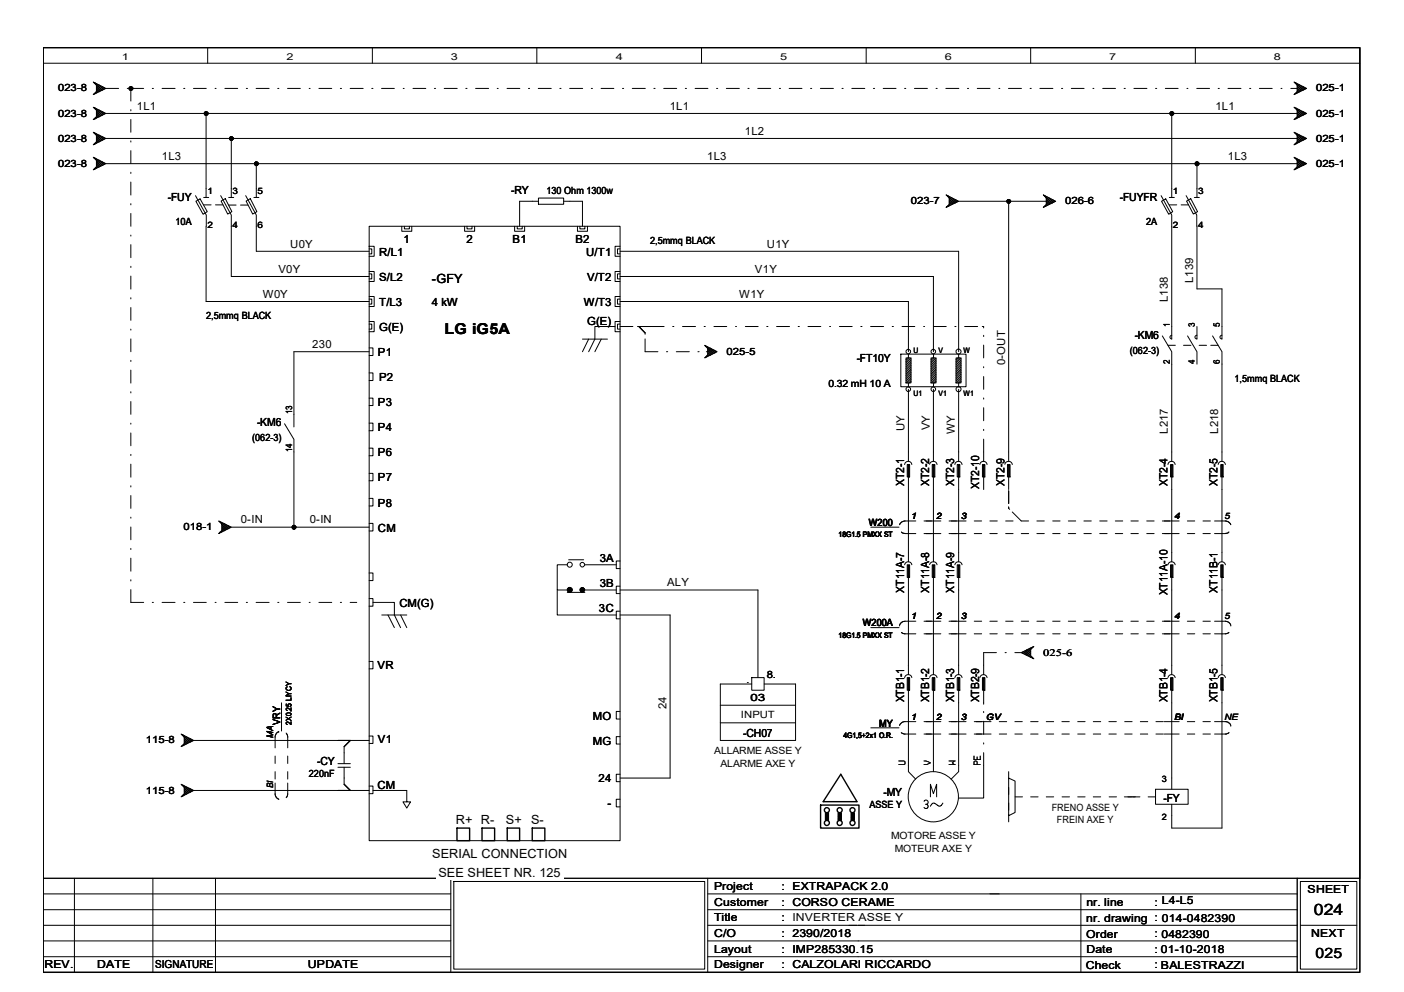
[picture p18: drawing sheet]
<svg xmlns="http://www.w3.org/2000/svg" width="297mm" height="210mm" viewBox="0 0 297 210" stroke-linecap="round" stroke-linejoin="round" font-family="sans-serif">
<defs><g id="words">
<text font-size="3.3" x="278" y="193.5">024</text>
<text font-size="3.2" x="94" y="70.7">LG iG5A</text>
<text font-size="3" x="278.3" y="202.6">025</text>
<g font-size="2.7">
<text x="91.4" y="59.8">-GFY</text>
<text x="96.4" y="174.4">R+</text>
<text x="101.7" y="174.4">R-</text>
<text x="107" y="174.4">S+</text>
<text x="112.3" y="174.4">S-</text>
<text x="91.4" y="181.6">SERIAL CONNECTION</text>
<text x="92.7" y="185.6">SEE SHEET NR. 125</text>
</g>
<g font-size="2.4">
<text x="29" y="23.2">1L1</text>
<text x="141.7" y="23.2">1L1</text>
<text x="257.1" y="23.2">1L1</text>
<text x="157.6" y="28.5">1L2</text>
<text x="34.2" y="33.8">1L3</text>
<text x="149.6" y="33.8">1L3</text>
<text x="259.8" y="33.8">1L3</text>
<text x="108.2" y="41.1">-RY</text>
<text x="35.5" y="42.5">-FUY</text>
<text x="236.9" y="42.5">-FUYFR</text>
<text x="61.4" y="52.4">U0Y</text>
<text x="85.4" y="51.5">1</text>
<text x="98.7" y="51.5">2</text>
<text x="108.5" y="51.5">B1</text>
<text x="121.7" y="51.5">B2</text>
<text x="162.3" y="52.4">U1Y</text>
<text x="58.9" y="57.7">V0Y</text>
<text x="80.2" y="54.1">R/L1</text>
<text x="80.2" y="59.4">S/L2</text>
<text x="124" y="54.1">U/T1</text>
<text x="124.2" y="59.4">V/T2</text>
<text x="159.7" y="57.7">V1Y</text>
<text x="252.4" y="59.9" transform="rotate(-90 252.4 59.9)">L139</text>
<text x="55.6" y="63">W0Y</text>
<text x="80.2" y="64.7">T/L3</text>
<text x="91.4" y="64.7">4 kW</text>
<text x="123.5" y="64.7">W/T3</text>
<text x="156.4" y="63">W1Y</text>
<text x="247.1" y="63.9" transform="rotate(-90 247.1 63.9)">L138</text>
<text x="80.2" y="70">G(E)</text>
<text x="124.2" y="68.7">G(E)</text>
<text x="240.1" y="71.6">-KM6</text>
<text x="66.1" y="73.6">230</text>
<text x="80" y="75.4">P1</text>
<text x="181.3" y="76.7">-FT10Y</text>
<text x="212.6" y="77.2" transform="rotate(-90 212.6 77.2)">0-OUT</text>
<text x="80.2" y="80.6">P2</text>
<text x="80" y="85.9">P3</text>
<text x="54.4" y="90.2">-KM6</text>
<text x="80" y="91.3">P4</text>
<text x="191.4" y="91.2" transform="rotate(-90 191.4 91.2)">UY</text>
<text x="196.7" y="91.1" transform="rotate(-90 196.7 91.1)">VY</text>
<text x="202" y="91.7" transform="rotate(-90 202 91.7)">WY</text>
<text x="247.1" y="91.8" transform="rotate(-90 247.1 91.8)">L217</text>
<text x="257.7" y="91.8" transform="rotate(-90 257.7 91.8)">L218</text>
<text x="80" y="96.6">P6</text>
<text x="80" y="101.9">P7</text>
<text x="80" y="107.2">P8</text>
<text x="191.3" y="102.8" transform="rotate(-90 191.3 102.8)">XT2-1</text>
<text x="196.6" y="102.8" transform="rotate(-90 196.6 102.8)">XT2-2</text>
<text x="201.9" y="102.8" transform="rotate(-90 201.9 102.8)">XT2-3</text>
<text x="207.2" y="103.4" transform="rotate(-90 207.2 103.4)">XT2-10</text>
<text x="212.5" y="102.8" transform="rotate(-90 212.5 102.8)">XT2-9</text>
<text x="247" y="102.8" transform="rotate(-90 247 102.8)">XT2-4</text>
<text x="257.6" y="102.8" transform="rotate(-90 257.6 102.8)">XT2-5</text>
<text x="51" y="110.7">0-IN</text>
<text x="65.5" y="110.7">0-IN</text>
<text x="80" y="112.5">CM</text>
<text x="126.9" y="118.9">3A</text>
<text x="126.9" y="124.2">3B</text>
<text x="141.1" y="124">ALY</text>
<text x="191.3" y="125.4" transform="rotate(-90 191.3 125.4)">XT11A-7</text>
<text x="196.6" y="125.4" transform="rotate(-90 196.6 125.4)">XT11A-8</text>
<text x="201.9" y="125.4" transform="rotate(-90 201.9 125.4)">XT11A-9</text>
<text x="247" y="126" transform="rotate(-90 247 126)">XT11A-10</text>
<text x="257.6" y="125.4" transform="rotate(-90 257.6 125.4)">XT11B-1</text>
<text x="84.5" y="128.4">CM(G)</text>
<text x="126.7" y="129.5">3C</text>
<text x="79.8" y="141.5">VR</text>
<text x="191.3" y="148.6" transform="rotate(-90 191.3 148.6)">XTB1-1</text>
<text x="196.6" y="148.6" transform="rotate(-90 196.6 148.6)">XTB1-2</text>
<text x="201.9" y="148.6" transform="rotate(-90 201.9 148.6)">XTB1-3</text>
<text x="207.2" y="148.6" transform="rotate(-90 207.2 148.6)">XTB2-9</text>
<text x="247" y="148.6" transform="rotate(-90 247 148.6)">XTB1-4</text>
<text x="257.6" y="148.6" transform="rotate(-90 257.6 148.6)">XTB1-5</text>
<text x="125.4" y="152.3">MO</text>
<text x="141" y="150.1" transform="rotate(-90 141 150.1)">24</text>
<text x="157.2" y="155.9">-CH07</text>
<text x="67.1" y="161.8">-CY</text>
<text x="80" y="157.3">V1</text>
<text x="125.4" y="157.6">MG</text>
<text x="79.8" y="166.9">CM</text>
<text x="126.6" y="165.6">24</text>
<text x="128.5" y="170.9">-</text>
<text x="186.9" y="168.4">-MY</text>
<text x="246.2" y="169.8">-FY</text>
</g>
<g font-size="2.3">
<text x="151.1" y="188.3">Project</text>
<text x="151.1" y="191.7">Customer</text>
<text x="165.4" y="188.3">: EXTRAPACK 2.0</text>
<text x="165.4" y="191.6">: CORSO CERAME</text>
<text x="229.9" y="191.6">nr. line</text>
<text x="244.3" y="191.6">: L4-L5</text>
<text x="276.6" y="188.9">SHEET</text>
<text x="151.1" y="194.9">Title</text>
<text x="165.4" y="194.9">: INVERTER ASSE Y</text>
<text x="229.8" y="195">nr. drawing : 014-0482390</text>
<text x="151.1" y="198.3">C/O</text>
<text x="151.1" y="201.6">Layout</text>
<text x="165.4" y="198.3">: 2390/2018</text>
<text x="165.4" y="201.6">: IMP285330.15</text>
<text x="229.8" y="198.5">Order</text>
<text x="229.9" y="201.5">Date</text>
<text x="244.3" y="198.3">: 0482390</text>
<text x="244.3" y="201.6">: 01-10-2018</text>
<text x="277.4" y="198.2">NEXT</text>
<text x="9.4" y="204.9">REV.</text>
<text x="20.5" y="204.9">DATE</text>
<text x="32.8" y="204.9">SIGNATURE</text>
<text x="65.1" y="204.9">UPDATE</text>
<text x="151.1" y="204.9">Designer</text>
<text x="165.4" y="204.9">: CALZOLARI RICCARDO</text>
<text x="229.7" y="204.9">Check</text>
<text x="244.3" y="204.9">: BALESTRAZZI</text>
<text x="245.6" y="204.9">BALESTRAZZI</text>
</g>
<g font-size="2.1">
<text x="12.3" y="19.3">023-8</text>
<text x="278.4" y="19.3">025-1</text>
<text x="12.3" y="24.7">023-8</text>
<text x="12.3" y="30">023-8</text>
<text x="278.4" y="24.7">025-1</text>
<text x="278.4" y="30">025-1</text>
<text x="12.3" y="35.3">023-8</text>
<text x="278.4" y="35.3">025-1</text>
<text x="115.7" y="41">130 Ohm 1300w</text>
<text x="37.1" y="47.6">10A</text>
<text x="192.7" y="43.2">023-7</text>
<text x="225.3" y="43.2">026-6</text>
<text x="242.5" y="47.6">2A</text>
<text x="137.5" y="51.6">2,5mmq BLACK</text>
<text x="43.6" y="67.5">2,5mmq BLACK</text>
<text x="153.7" y="75.1">025-5</text>
<text x="239.1" y="74.8">(062-3)</text>
<text x="175.3" y="81.8">0.32 mH 10 A</text>
<text x="261.2" y="80.8">1,5mmq BLACK</text>
<text x="53.4" y="93.4">(062-3)</text>
<text x="38.8" y="112.2">018-1</text>
<text x="183.9" y="111.3">W200</text>
<text x="182.6" y="132.5">W200A</text>
<text x="162.2" y="143.4">8.</text>
<text x="220.7" y="138.8">025-6</text>
<text x="158.7" y="148.4">03</text>
<text x="59.3" y="153.3" transform="rotate(-90 59.3 153.3)">VRY</text>
<text x="156.8" y="151.9">INPUT</text>
<text x="186" y="153.8">MY</text>
<text x="30.9" y="157.3">115-8</text>
<text x="151.1" y="159.6">ALLARME ASSE Y</text>
<text x="30.9" y="167.9">115-8</text>
<text x="65.4" y="164.3">220nF</text>
<text x="152.4" y="162.2">ALARME AXE Y</text>
<text x="183.9" y="171">ASSE Y</text>
<text x="222.5" y="171.5">FRENO ASSE Y</text>
<text x="188.5" y="177.6">MOTORE ASSE Y</text>
<text x="223.6" y="174.2">FREIN AXE Y</text>
<text x="189.3" y="180.3">MOTEUR AXE Y</text>
</g>
<g font-size="2">
<text x="25.8" y="12.7">1</text>
<text x="60.6" y="12.7">2</text>
<text x="95.4" y="12.7">3</text>
<text x="130.3" y="12.7">4</text>
<text x="165.1" y="12.7">5</text>
<text x="199.9" y="12.7">6</text>
<text x="234.7" y="12.7">7</text>
<text x="269.5" y="12.7">8</text>
</g>
<g font-size="1.9">
<text x="43.9" y="41.1">1</text>
<text x="49.2" y="41.1">3</text>
<text x="54.5" y="41.1">5</text>
<text x="248.2" y="41.1">1</text>
<text x="253.5" y="41.1">3</text>
<text x="43.9" y="48.3">2</text>
<text x="49.2" y="48.3">4</text>
<text x="54.5" y="48.3">6</text>
<text x="248.2" y="48.3">2</text>
<text x="253.5" y="48.3">4</text>
<text x="247.5" y="69.1" transform="rotate(-90 247.5 69.1)">1</text>
<text x="252.8" y="69.1" transform="rotate(-90 252.8 69.1)">3</text>
<text x="258.1" y="69.1" transform="rotate(-90 258.1 69.1)">5</text>
<text x="247.5" y="77" transform="rotate(-90 247.5 77)">2</text>
<text x="252.8" y="77" transform="rotate(-90 252.8 77)">4</text>
<text x="258.1" y="77" transform="rotate(-90 258.1 77)">6</text>
<text x="61.8" y="87.7" transform="rotate(-90 61.8 87.7)">13</text>
<text x="61.8" y="95.6" transform="rotate(-90 61.8 95.6)">14</text>
<text x="192.7" y="109.8">1</text>
<text x="198" y="109.8">2</text>
<text x="203.3" y="109.8">3</text>
<text x="248.5" y="109.8">4</text>
<text x="259" y="109.8">5</text>
<text x="192.7" y="131.1">1</text>
<text x="198" y="131.1">2</text>
<text x="203.3" y="131.1">3</text>
<text x="248.5" y="131.1">4</text>
<text x="259" y="131.1">5</text>
<text x="192.7" y="152.3">1</text>
<text x="198" y="152.3">2</text>
<text x="203.3" y="152.3">3</text>
<text x="208.7" y="152.3">GV</text>
<text x="248.5" y="152.3">BI</text>
<text x="259" y="152.3">NE</text>
<text x="57.8" y="156.1" transform="rotate(-90 57.8 156.1)">MA</text>
<text x="57.8" y="166.8" transform="rotate(-90 57.8 166.8)">BI</text>
<text x="245.8" y="165.6">3</text>
<text x="245.8" y="173.5">2</text>
</g>
<g font-size="1.6">
<text x="193.2" y="74.7">U</text>
<text x="198.5" y="74.7">V</text>
<text x="203.9" y="74.7">W</text>
<text x="193.2" y="83.7">U1</text>
<text x="198.5" y="83.7">V1</text>
<text x="203.9" y="83.7">W1</text>
<text x="177.4" y="113.7">18G1.5 PMXX ST</text>
<text x="177.4" y="134.9">18G1.5 PMXX ST</text>
<text x="157.9" y="144.4">.</text>
<text x="61.7" y="153.3" transform="rotate(-90 61.7 153.3)">2X0.25 LIYCY</text>
<text x="178.4" y="156.1">4G1,5+2x1 O.R.</text>
</g>
<g font-size="1.3">
<text x="191.5" y="162" transform="rotate(-90 191.5 162)">U</text>
<text x="196.8" y="162" transform="rotate(-90 196.8 162)">V</text>
<text x="202.1" y="162" transform="rotate(-90 202.1 162)">W</text>
<text x="207.4" y="162" transform="rotate(-90 207.4 162)">PE</text>
</g>
</g></defs>
<path d="M9.1 10.1h278.6v195.6h-278.6zM96.7 175.2h2.7v2.7h-2.7zM102 175.2h2.6v2.7h-2.6zM107.3 175.2h2.6v2.7h-2.6zM112.6 175.2h2.7v2.7h-2.7zM274.4 185.8v19.9" fill="none" stroke="#000" stroke-width=".3"/>
<g fill="none" stroke="#000" stroke-width=".21">
<path d="M9.1 10.1h278.6v195.6h-278.6zM9.1 10.1h278.6v175.7h-278.6zM9.1 13.4h278.6M43.9 10.1v3.3M78.8 10.1v3.3M113.6 10.1v3.3M148.4 10.1v3.3M183.3 10.1v3.3M218.1 10.1v3.3M252.9 10.1v3.3M213.4 103.8v2.8M213.4 107.3v.3"/>
<path d="M9.1 185.8h278.6M9.1 195.8h86.3M9.1 199.1h86.3M9.1 192.5h86.3M9.1 189.1h86.3M15.7 185.8v19.9M32.3 185.8v19.9M45.6 185.8v19.9M95.4 185.8v19.9M96 186.5h53.1v18.6h-53.1zM149.7 185.8v19.9M149.7 195.8h124.7"/>
<path d="M149.7 199.1h124.7M149.7 192.5h124.7M149.7 189.1h124.7M228.7 189.1v16.6M275.1 186.5h12v18.6h-12zM275.1 195.8h12M9.1 202.4h86.3M149.7 202.4h124.7"/>
</g>
<g fill="#fff">
<path d="M111.8 172h3.8v3h-3.8z" fill-rule="evenodd"/>
<path d="M111.8 172h3.8v3h-3.8z" fill-rule="evenodd"/>
<path d="M111.8 172h3.8v3h-3.8z" fill-rule="evenodd"/>
<path d="M106.5 172h4.5v3h-4.5z" fill-rule="evenodd"/>
<path d="M106.5 172h4.5v3h-4.5z" fill-rule="evenodd"/>
<path d="M106.5 172h4.5v3h-4.5z" fill-rule="evenodd"/>
<path d="M101.2 172h3.9v3h-3.9z" fill-rule="evenodd"/>
<path d="M101.2 172h3.9v3h-3.9z" fill-rule="evenodd"/>
<path d="M101.2 172h3.9v3h-3.9z" fill-rule="evenodd"/>
<path d="M95.9 172h4.6v3h-4.6z" fill-rule="evenodd"/>
<path d="M95.9 172h4.6v3h-4.6z" fill-rule="evenodd"/>
<path d="M95.9 172h4.6v3h-4.6z" fill-rule="evenodd"/>
<path d="M90.9 179.2h29.6v2.9h-29.6z" fill-rule="evenodd"/>
<path d="M92.2 183.2h27v2.9h-27z" fill-rule="evenodd"/>
<path d="M90.9 179.2h29.6v2.9h-29.6z" fill-rule="evenodd"/>
<path d="M92.2 183.2h27v2.9h-27z" fill-rule="evenodd"/>
<path d="M90.9 179.2h29.6v2.9h-29.6z" fill-rule="evenodd"/>
<path d="M92.2 183.2h27v2.9h-27z" fill-rule="evenodd"/>
</g>
<g fill="none" stroke="#000" stroke-width=".21">
<path d="M19.7 17.4l2.7 1.3-2.7 1.3 .7-.7v-1.3zM19.9 19.9h.1M19.9 17.4v.1M20.1 17.7v-.1l1.5 1.5 .5-.5M20.2 19.5l.2 .2M20.4 18.5l.5-.6 1 1.1M20.4 17.7l-.2 .2M20.4 18.2l1 1M20.4 18.6l.8 .7M20.4 19.3l.3 .3M20.7 17.8l-.3 .3M21.2 18.1l-.8 .7"/>
<path d="M21.4 18.2l-1 1M21.9 18.5l-1 .9-.5-.4M22.1 18.8l-.5-.5-1.5 1.5v-.1M22.4 18.7h2.7M26.9 18.7h.3M27.4 18.7h3M27.7 18.7v2.7M32.2 18.7h.3M34.3 18.7h2.7M38.9 18.7h.2M40.9 18.7h2.7M45.5 18.7h.2"/>
<path d="M47.6 18.7h2.7M52.1 18.7h.3M54.2 18.7h2.7M58.8 18.7h.2M60.8 18.7h2.7M65.4 18.7h.2M67.5 18.7h2.7M72 18.7h.3M74.1 18.7h2.7M78.7 18.7h.2M80.7 18.7h2.7M85.3 18.7h.2"/>
<path d="M87.4 18.7h2.7M91.9 18.7h.3M94 18.7h2.7M98.5 18.7h.3M100.6 18.7h2.8M105.2 18.7h.2M107.3 18.7h2.7M111.8 18.7h.3M113.9 18.7h2.7M118.4 18.7h.3M120.5 18.7h2.8M125.1 18.7h.2"/>
<path d="M127.2 18.7h2.7M131.7 18.7h.2M133.8 18.7h2.7M138.3 18.7h.3M140.4 18.7h2.8M145 18.7h.2M147.1 18.7h2.7M151.6 18.7h.2M153.7 18.7h2.7M158.2 18.7h.3M160.3 18.7h2.8M164.9 18.7h.2"/>
<path d="M167 18.7h2.7M171.5 18.7h.2M173.6 18.7h2.7M178.1 18.7h.3M180.2 18.7h2.8M184.8 18.7h.2M186.9 18.7h2.7M191.4 18.7h.2M193.5 18.7h2.7M198 18.7h.3M200.1 18.7h2.8M204.7 18.7h.2"/>
<path d="M206.8 18.7h2.7M211.3 18.7h.2M213.4 18.7h2.7M217.9 18.7h.3M220 18.7h2.8M224.6 18.7h.2M226.6 18.7h2.8M231.2 18.7h.2M233.3 18.7h2.7M237.8 18.7h.3M239.9 18.7h2.8M244.5 18.7h.2"/>
<path d="M246.5 18.7h2.8M251.1 18.7h.2M253.2 18.7h2.7M257.7 18.7h.3M259.8 18.7h2.7M264.4 18.7h.2M266.4 18.7h2.8M271 18.7h.2M273.1 18.7h1.3M273.8 17.4l2.6 1.3-2.6 1.3 .6-.7v-1.3zM273.9 19.9h.1M273.9 17.4v.1"/>
<path d="M274.1 17.7l.1-.1 1.5 1.5 .5-.5M274.3 19.5l.1 .2M274.4 18.5l.5-.6 1 1.1M274.4 17.7l-.1 .2M274.4 18.2l1 1M274.4 18.6l.8 .7M274.4 19.3l.3 .3M274.7 17.8l-.3 .3M275.2 18.1l-.8 .7M275.4 18.2l-1 1M275.9 18.5l-1 .9-.5-.4M276.2 18.8l-.5-.5-1.5 1.5-.1-.1"/>
<path d="M19.7 22.7l2.7 1.3-2.7 1.3 .7-.6v-1.4zM19.7 28l2.7 1.3-2.7 1.3 .7-.6v-1.3zM19.7 33.3l2.7 1.3-2.7 1.3 .7-.6v-1.3zM19.9 25.2v.1M19.9 30.5v.1M19.9 35.8v.1M19.9 22.7v.1M19.9 28.1h.1M19.9 33.4h.1M20.1 23v-.1l1.5 1.5 .5-.5M20.1 28.3v-.1l1.5 1.5 .5-.5M20.1 33.6v-.1l1.5 1.5 .5-.5"/>
<path d="M20.2 24.8l.2 .2M20.2 30.1l.2 .2M20.2 35.4l.2 .2M20.4 23.7l.5-.5 1 1.1M20.4 23l-.2 .2M20.4 23.5l1 1M20.4 23.9l.8 .7M20.4 24.6l.3 .3M20.4 29l.5-.4 1 .9M20.4 28.3l-.2 .2M20.4 28.8l1 1M20.4 29.2l.8 .7"/>
<path d="M20.4 29.9l.3 .3M20.4 34.4l.5-.5 1 1M20.4 33.6l-.2 .2M20.4 34.1l1 1M20.4 34.5l.8 .7M20.4 35.3l.3 .2M20.7 23.1l-.3 .3M20.7 28.4l-.3 .3M20.7 33.7l-.3 .3M21.2 23.4l-.8 .7M21.2 28.7l-.8 .7M21.2 34l-.8 .7"/>
<path d="M21.4 23.5l-1 1M21.4 28.8l-1 1M21.4 34.1l-1 1M21.9 23.7l-1 1.1-.5-.5M21.9 29l-1 1.1-.5-.5M21.9 34.4l-1 .9-.5-.4M22.1 24.1l-.5-.5-1.5 1.5v-.1M22.1 29.4l-.5-.4-1.5 1.4M22.1 34.8l-.5-.6-1.5 1.5v-.1M22.4 34.6h252M22.4 29.3h252M22.4 24h252"/>
<path d="M27.7 23.2v.3M27.7 25.3v2.7M27.7 29.8v.3M27.7 31.9v2.7M27.7 36.4v.3M27.7 38.5v2.8M43.6 24v17.8M48.9 29.3v12.5M54.2 34.6v7.2M247.9 24v17.8M253.2 34.6v7.2M273.8 22.7l2.6 1.3-2.6 1.3 .6-.6v-1.4z"/>
<path d="M273.8 28l2.6 1.3-2.6 1.3 .6-.6v-1.3zM273.8 33.3l2.6 1.3-2.6 1.3 .6-.6v-1.3zM273.9 25.2v.1M273.9 30.5v.1M273.9 35.8v.1M273.9 22.7v.1M273.9 28.1h.1M273.9 33.4h.1M274.1 23l.1-.1 1.5 1.5 .5-.5M274.1 28.3l.1-.1 1.5 1.5 .5-.5M274.1 33.6l.1-.1 1.5 1.5 .5-.5M274.3 24.8l.1 .2"/>
<path d="M274.3 30.1l.1 .2M274.3 35.4l.1 .2M274.4 23.7l.5-.5 1 1.1M274.4 23l-.1 .2M274.4 23.5l1 1M274.4 23.9l.8 .7M274.4 24.6l.3 .3M274.4 29l.5-.4 1 .9M274.4 28.3l-.1 .2M274.4 28.8l1 1M274.4 29.2l.8 .7M274.4 29.9l.3 .3"/>
<path d="M274.4 34.4l.5-.5 1 1M274.4 33.6l-.1 .2M274.4 34.1l1 1M274.4 34.5l.8 .7M274.4 35.3l.3 .2M274.7 23.1l-.3 .3M274.7 28.4l-.3 .3M274.7 33.7l-.3 .3M275.2 23.4l-.8 .7M275.2 28.7l-.8 .7M275.2 34l-.8 .7M275.4 23.5l-1 1"/>
<path d="M275.4 28.8l-1 1M275.4 34.1l-1 1M275.9 23.7l-1 1.1-.5-.5M275.9 29l-1 1.1-.5-.5M275.9 34.4l-1 .9-.5-.4M276.2 24.1l-.5-.5-1.5 1.5-.1-.1M276.2 29.4l-.5-.4-1.5 1.4h-.1M276.2 34.8l-.5-.6-1.5 1.5-.1-.1M27.7 43.1v.2M27.7 45.2v2.7M27.7 49.7v.3M27.7 51.8v2.7"/>
<path d="M27.7 56.3v.3M27.7 58.4v2.8M41.4 41.4l2.2 4.1v2.4M41.4 42.6l.9-.5 1.6 2.7-.9 .5zM43.1 43.3h1.6M43.1 41.8h1.1M43.6 47.9v15.9h34.5M45.6 43.3h1.6M46.7 41.4l2.2 4.1v13h29.2M46.8 42.5l.9-.5 1.4 2.8-.9 .5zM48.4 43.4h1.5M48.4 41.8h1"/>
<path d="M50.9 43.4h1.5M52 41.4l2.2 4.1v7.7h23.9M52.1 42.5l.9-.5 1.4 2.8-.9 .5zM53.7 41.8h1.1M78.1 47.9h53.1v130h-53.1zM78.1 52.1h1.1v2.1h-1.1M78.1 52.7h.6v1h-.6M78.1 57.4h1.1v2.2h-1.1M78.1 58h.6v1h-.6M85 47.9v1h2.1v-1M85.6 47.9v.5h1v-.5M98.3 47.9v1h2.1v-1"/>
<path d="M98.8 47.9v.5h1.1v-.5M108.9 47.9v1h2.1v-1M109.4 47.9v.5h1.1v-.5M113.9 41.9h5.3v1.3h-5.3zM113.9 42.6h-4v5.3M119.2 42.6h4v5.3M122.2 47.9v1h2.1v-1M122.7 47.9v.5h1v-.5M131.2 52.1h-1.1v2.1h1.1M131.2 52.7h-.6v1h.6M131.2 57.4h-1.1v2.2h1.1M131.2 58h-.6v1h.6"/>
<path d="M131.2 58.5h66.3v15.9M131.2 53.2h71.6v21.2M200.1 41.2l2.7 1.4-2.7 1.3 .7-.7v-1.3zM200.3 43.8h.1M200.3 41.3v.1M200.4 41.6l.2-.2 1.5 1.6 .5-.5M200.7 43.4l.1 .2M200.8 41.6l-.1 .1M200.8 42.3l.5-.5 1 1M200.8 42.1l1 1M200.8 42.5l.7 .7M200.8 43.2l.2 .2"/>
<path d="M201 41.7l-.2 .3M201.5 42l-.7 .7M201.8 42.1l-1 1M202.3 42.3l-1 1-.5-.5M202.6 42.7l-.5-.5-1.5 1.5-.2-.1M202.8 42.6h18.6M213.4 42.6v55M220.7 41.2l2.6 1.4-2.6 1.3 .7-.7v-1.3zM220.8 43.8h.1M220.8 41.3v.1M221 41.6l.1-.2 1.5 1.6 .5-.5M221.2 43.4l.2 .2"/>
<path d="M221.4 42.3l.5-.5 1 1M221.4 41.6l-.2 .1M221.4 42.1l1 1M221.4 42.5l.7 .7M221.4 43.2l.2 .2M221.6 41.7l-.2 .3M222.1 42l-.7 .7M222.4 42.1l-1 1M222.9 42.3l-1 1-.5-.5M223.1 42.7l-.5-.5-1.5 1.5-.1-.1M245.7 41.4l2.2 4.1v26.3M245.7 42.6l.9-.5 1.5 2.7-.8 .5z"/>
<path d="M247.4 43.3h1.6M247.4 41.8h1.1M249.9 43.3h1.6M250.9 41.4l2.3 4.1v2.4M251 42.5l.9-.5 1.5 2.8-.9 .5zM252.7 41.8h1M253.2 47.9v13.2h5.3v10.7M27.7 63v.2M27.7 65.1v2.7M27.7 69.6v.2M27.7 71.7v2.7M27.7 76.2v.3"/>
<path d="M27.7 78.3v2.8M78.1 62.7h1.1v2.2h-1.1M78.1 63.3h.6v1h-.6M78.1 78.9h.8v1.6h-.8M78.1 73.6h.8v1.6h-.8M78.1 68h1.1v2.2h-1.1M78.1 68.6h.6v1h-.6M78.1 74.4h-15.9v15.9M123.2 71.8h5.3M124.5 71.8l-1.3 2.6M127.2 71.8l-1.3 2.6M130.1 69.1h-4.2v2.7l-1.4 2.6"/>
<path d="M131.2 62.7h-1.1v2.2h1.1M131.2 63.3h-.6v1h.6M131.2 68h-1.1v2.2h1.1M131.2 68.6h-.6v1h.6M131.2 69.1h2.7M131.2 63.8h61v10.6M134.9 69.1h5.6M135.2 69.1l1.3 1.3v.3M136.5 71.7v2.7h2.7M141 74.4h.3M142.3 69.1h.3M143.1 74.4h2.7"/>
<path d="M144.4 69.1h2.7M147.7 74.4h.2M149 69.1h.2M149.1 73.1l2.6 1.3-2.6 1.3 .6-.6v-1.4zM149.2 75.6h.1M149.2 73.2h.1M149.4 73.4l.1-.1 1.5 1.5 .5-.5M149.4 74.4h.3M149.6 75.3l.1 .1M149.7 74.2l.5-.5 1.1 1M149.7 73.4l-.1 .2M149.7 73.9l1 1"/>
<path d="M149.7 74.3l.8 .8M149.7 75.1l.3 .2M150 73.5l-.3 .3M150.5 73.8l-.8 .7M150.7 73.9l-1 1M151 69.1h2.8M151.3 74.2l-1.1 1-.5-.5M151.5 74.5l-.5-.5-1.5 1.5-.1-.1M155.6 69.1h.2M157.7 69.1h2.7M162.2 69.1h.3M164.3 69.1h2.7"/>
<path d="M168.9 69.1h.2M170.9 69.1h2.7M175.5 69.1h.2M177.6 69.1h2.7M182.1 69.1h.3M184.2 69.1h2.7M188.8 69.1h.2M190.6 74.9h13.8v6.9h-13.8zM190.8 69.1h2.7M191.7 75.7h1v5.3h-1zM192 75.7l-.3 .4M192.2 74.9v.8"/>
<path d="M192.4 75.7l-.7 .8M192.7 79.9l-1 1.1M192.7 79.5l-1 1.1M192.7 79.2l-1 1M192.7 78.8l-1 1M192.7 78.4l-1 1.1M192.7 78.1l-1 1M192.7 77.7l-1 1M192.7 77.3l-1 1.1M192.7 76.9l-1 1.1M192.7 76.5l-1 1.1M192.7 76.2l-1 1"/>
<path d="M192.7 75.8l-1 1M195.4 69.1h.2M197 75.7h1v5.3h-1zM197.3 75.7l-.3 .4M197.5 69.1h2.7M197.5 74.9v.8M197.7 75.7l-.7 .8M198 79.9l-1 1.1M198 79.5l-1 1.1M198 79.2l-1 1M198 78.8l-1 1M198 78.4l-1 1.1"/>
<path d="M198 78.1l-1 1M198 77.7l-1 1M198 77.3l-1 1.1M198 76.9l-1 1.1M198 76.5l-1 1.1M198 76.2l-1 1M198 75.8l-1 1M202 69.1h.3M202.3 75.7h1v5.3h-1zM202.6 75.7l-.3 .4M202.8 74.9v.8M203 75.7l-.7 .8"/>
<path d="M203.3 79.9l-1 1.1M203.3 79.5l-1 1.1M203.3 79.2l-1 1M203.3 78.8l-1 1M203.3 78.4l-1 1.1M203.3 78.1l-1 1M203.3 77.7l-1 1M203.3 77.3l-1 1.1M203.3 76.9l-1 1.1M203.3 76.5l-1 1.1M203.3 76.2l-1 1M203.3 75.8l-1 1"/>
<path d="M204.1 69.1h2.7M207.8 69.1h.3v.3M208.1 71v.2M208.1 73v2.7M208.1 77.6v.2M208.1 79.7v2.7M245.9 71.1l2 3.3v23.2M247.1 73.1h1.6M247.9 71a.38 .38 0 0 0-.4 .3 .38 .38 0 0 0 .4 .4M250.4 73.1h1.6M251.2 71.1l2 3.3v2.6M253.2 71a.36 .36 0 0 0-.4 .3 .36 .36 0 0 0 .4 .4"/>
<path d="M253.2 69.1v2.7M253.7 73.1h1.6M256.2 73.1h1.5M256.5 71.1l2 3.3v23.2M258.5 71a.36 .36 0 0 0-.4 .3 .36 .36 0 0 0 .4 .4M27.7 82.9v.2M27.7 85v2.7M27.7 89.5v.2M27.7 91.6v2.7M27.7 96.1v.3M27.7 98.2v2.8M60.2 89.7l2 3.3v18.5"/>
<path d="M78.1 84.2h.8v1.6h-.8M78.1 89.5h.8v1.6h-.8M78.1 94.8h.8v1.6h-.8M191.4 98.3a.77 .77 0 0 1 .7-.7 .77 .77 0 0 1 .8 .7M191.9 98.3h.5v2.6h-.5zM192.1 98.4h.2v2.4h-.2zM192.2 81.1v.8M192.2 82.4v15.2M192.2 98.6v20.3M192.7 80.7l-.3 .3M192.7 80.3l-.7 .7M196.7 98.3a.8 .8 0 0 1 .8-.7 .8 .8 0 0 1 .7 .7"/>
<path d="M197.2 98.3h.6v2.6h-.6zM197.4 98.4h.3v2.4h-.3zM197.5 82.4v15.2M197.5 98.6v20.3M197.5 81.1v.8M198 80.7l-.3 .3M198 80.3l-.7 .7M202 98.3a.77 .77 0 0 1 .8-.7 .77 .77 0 0 1 .7 .7M202.5 98.3h.6v2.6h-.6zM202.7 98.4h.2v2.4h-.2zM202.8 81.1v.8M202.8 82.4v15.2"/>
<path d="M202.8 98.6v20.3M203.3 80.7l-.4 .3M203.3 80.3l-.7 .7M207.3 98.3a.77 .77 0 0 1 .8-.7 .77 .77 0 0 1 .7 .7M207.9 98.3h.5v2.6h-.5zM208 98.4h.2v2.4h-.2zM208.1 84.2v.3M208.1 86.3v2.7M208.1 90.8v.3M208.1 92.9v4.7M208.1 98.6v5M212.6 98.3a.8 .8 0 0 1 .8-.7 .8 .8 0 0 1 .8 .7"/>
<path d="M213.1 98.3h.6v2.6h-.6zM213.3 98.4h.3v2.4h-.3zM213.4 98.6v5M247.1 98.3a.77 .77 0 0 1 .8-.7 .77 .77 0 0 1 .7 .7M247.6 98.3h.6v2.6h-.6zM247.8 98.4h.2v2.4h-.2zM247.9 98.6v20.3M257.7 98.3a.77 .77 0 0 1 .8-.7 .77 .77 0 0 1 .7 .7M258.3 98.3h.5v2.6h-.5zM258.4 98.4h.3v2.4h-.3zM258.5 98.6v20.3M27.7 102.8v.2"/>
<path d="M27.7 104.9v2.7M27.7 109.4v.2M27.7 111.5v2.7M27.7 116v.3M27.7 118.1v2.8M46.3 110.2l2.6 1.3-2.6 1.4 .6-.7v-1.3zM46.4 112.8h.1M46.4 110.3v.1M46.6 110.5l.1-.1 1.5 1.5 .5-.5M46.8 112.4l.1 .2M46.9 111.3l.5-.5 1 1M46.9 110.6l-.1 .1"/>
<path d="M46.9 111.1l1 1M46.9 111.4l.8 .8M46.9 112.2l.3 .2M47.2 110.7l-.3 .2M47.7 110.9l-.8 .8M47.9 111l-1 1.1M48.4 111.3l-1 1-.5-.5M48.7 111.7l-.5-.5-1.5 1.5-.1-.1M48.9 111.5h29.2M78.1 100.2h.8v1.5h-.8M78.1 105.5h.8v1.6h-.8M78.1 110.7h.8v1.7h-.8"/>
<path d="M120 119.5h-2.1v5.3h2.1M120.3 118.4h3.2M123.7 119.5h6.7M131.2 118.7h-.8v1.6h.8M184.2 111.5h6M190.3 111h.1M190.7 112.6l.8 .3h2.3M191.4 119.5a.77 .77 0 0 1 .7-.6 .77 .77 0 0 1 .8 .6M191.9 119.5h.5v2.7h-.5zM192.1 119.6h.2v2.4h-.2zM192.2 119.8v22.9M193.8 110.2h-2.5l-.6 .3-.4 .5"/>
<path d="M195.5 112.9h3.5M195.5 110.2h3.5M196.7 119.5a.81 .81 0 0 1 .8-.6 .81 .81 0 0 1 .7 .6M197.2 119.5h.6v2.7h-.6zM197.4 119.6h.3v2.4h-.3zM197.5 119.8v22.9M200.8 112.9h3.6M200.8 110.2h3.6M202 119.5a.77 .77 0 0 1 .8-.6 .77 .77 0 0 1 .7 .6M202.5 119.5h.6v2.7h-.6zM202.7 119.6h.2v2.4h-.2zM202.8 119.8v22.9"/>
<path d="M206.1 112.9h1.6M206.1 110.2h1.6M209.4 112.9h1.6M209.4 110.2h1.6M212.8 112.9h1.5M212.8 110.2h1.5M213.4 103.8v2.8M213.4 107.3v.3l.2 .2M214.2 108.3l1.9 1.9h1.5M216.1 112.9h1.5M219.4 112.9h1.5M219.4 110.2h1.5"/>
<path d="M222.7 112.9h1.6M222.7 110.2h1.6M226 112.9h1.6M226 110.2h1.6M229.3 112.9h1.6M229.3 110.2h1.6M232.7 112.9h1.5M232.7 110.2h1.5M236 112.9h1.5M236 110.2h1.5M239.3 112.9h1.5M239.3 110.2h1.5"/>
<path d="M242.6 112.9h1.6M242.6 110.2h1.6M245.9 112.9h3.6M245.9 110.2h3.6M247.1 119.5a.77 .77 0 0 1 .8-.6 .77 .77 0 0 1 .7 .6M247.6 119.5h.6v2.7h-.6zM247.8 119.6h.2v2.4h-.2zM247.9 119.8v22.9M251.2 112.9h1.6M251.2 110.2h1.6M254.5 112.9h1.6M254.5 110.2h1.6"/>
<path d="M257 110.2h2.4l.7 .3 .3 .5M257.7 119.5a.77 .77 0 0 1 .8-.6 .77 .77 0 0 1 .7 .6M258.3 119.5h.5v2.7h-.5zM258.4 119.6h.3v2.4h-.3zM258.5 119.8v22.9M260 112.6l-.8 .3h-2.2M260.4 111h.1M27.7 124.8v2.7h2.7M27.7 122.7v.2M32.2 127.5h.3M34.3 127.5h2.7M38.9 127.5h.2"/>
<path d="M40.9 127.5h2.7M45.5 127.5h.2M47.6 127.5h2.7M52.1 127.5h.3M54.2 127.5h2.7M58.8 127.5h.2M60.8 127.5h2.7M65.4 127.5h.2M67.5 127.5h2.7M72 127.5h.3M74.1 127.5h1.4M78.1 126.7h.8v1.6h-.8"/>
<path d="M78.1 140h.8v1.5h-.8M78.1 121.2h.8v1.7h-.8M78.9 127.5h4.5v2.6l1.3 2.7M80.8 130.1h5.3M82.1 130.1l1.3 2.7M84.7 130.1l1.4 2.7M117.9 124.8v5.3h12.5M120 125.3h3.7M120.4 124.6h.3v.4h-.3zM120.4 124.7h.3v.2h-.3zM120.5 124.7l.1 .2zM120.5 124.8l.1 .1z"/>
<path d="M120.6 124.8h.1M123.1 124.7h.2v.2h-.2zM123.1 124.7l.2 .2zM123.2 124.8h.1M123.7 124.8h6.7M131.2 124h-.8v1.6h.8M131.2 129.3h-.8v1.6h.8M131.2 130.1h10.6v34.5h-10.6M131.2 124.8h29.2v18.6M184.2 132.8h6M190.3 132.2h.1M190.7 133.8l.6 .3h2.5"/>
<path d="M193.8 131.4l-2.5 .1a1.26 1.26 0 0 0-1 .7M195.5 134.1h3.5M195.5 131.4h3.5M200.8 134.1h3.6M200.8 131.4h3.6M206.1 134.1h1.6M206.1 131.4h1.6M209.4 134.1h1.6M209.4 131.4h1.6M210.8 138.1h-2.7v4.6M212.6 138.1h.3M212.8 134.1h1.5"/>
<path d="M212.8 131.4h1.5M214.7 138.1h1.4M216.1 138.1l2.6-1.3-.6 .6v1.4l.6 .6zM216.1 134.1h1.5M216.1 131.4h1.5M216.2 138l.3 .3M216.5 137.9l.8 .8M216.5 137.9l-.3 .3M216.7 137.8l1.3 1.3M217 137.6l1.1 1.1M217.2 137.5l.9 .8M217.3 137.5l-.8 .8"/>
<path d="M217.5 137.4l.6 .6M217.7 137.2l.4 .4M218 137.1l.1 .2M218 137.1l-1.3 1.3M218.1 138.6l-.4 .3M218.1 138.2l-.6 .6M218.1 137.8l-.9 .8M218.1 137.5l-1.1 1.1M218.1 138.9l-.1 .1M218.2 137l.2 .1M218.4 139l-.2 .1M218.5 136.9h.1"/>
<path d="M218.5 139.2v.1M219.4 134.1h1.5M219.4 131.4h1.5M222.7 134.1h1.6M222.7 131.4h1.6M226 134.1h1.6M226 131.4h1.6M229.3 134.1h1.6M229.3 131.4h1.6M232.7 134.1h1.5M232.7 131.4h1.5M236 134.1h1.5"/>
<path d="M236 131.4h1.5M239.3 134.1h1.5M239.3 131.4h1.5M242.6 134.1h1.6M242.6 131.4h1.6M245.9 134.1h3.6M245.9 131.4h3.6M251.2 134.1h1.6M251.2 131.4h1.6M254.5 134.1h1.6M254.5 131.4h1.6M257 131.4l2.5 .1 .6 .3 .3 .4"/>
<path d="M259.8 133.9l-.4 .2h-2.4M259.9 133.9h-.1M260 133.8l-.1 .1M260.4 132.2h.1M38.3 155.3l2.7 1.4-2.7 1.3 .7-.7v-1.3zM38.4 157.9h.1M38.5 155.4h-.1M38.6 155.6l.1-.1 1.5 1.5 .5-.5M38.8 157.5l.2 .1M39 156.4l.5-.5 1 1M39 155.7l-.2 .1M39 156.2l1 .9"/>
<path d="M39 156.5l.7 .8M39 157.3l.2 .2M39.2 155.8l-.2 .2M39.7 156l-.7 .8M40 156.2l-1 .9M40.5 156.4l-1 1-.5-.5M40.7 156.8l-.5-.5-1.5 1.5-.1-.1M41 156.7h37.1M58.2 160v1.5M59 154.8h.1M59 154.8l-.5 .4-.3 .6v2.4M59.6 148.7v6"/>
<path d="M60.5 155.1l.4 .7v2.4M60.9 160v1.5M74.1 156.7l-1.3 1.3v3.6M78.1 155.7h.8v1.6h-.8M131.2 150.5h-.8v1.6h.8M131.2 155.9h-.8v1.5h.8M152.4 153h15.9M152.4 149.2h15.9M159 143.4h2.7v2.6h-2.7zM159 144.7h-6.6v12h15.9v-12h-6.6M184.2 154h6M190.7 155l.6 .3h2.5"/>
<path d="M191.4 143.4a.77 .77 0 0 1 .7-.7 .77 .77 0 0 1 .8 .7M191.9 143.4h.5v2.6h-.5zM192.1 143.5h.2v2.4h-.2zM192.2 143.6v19.7l1.5 1.5M193.8 152.7h-2.5a1.15 1.15 0 0 0-1 .8M195.5 155.3h3.5M195.5 152.7h3.5M196.7 143.3a.81 .81 0 0 1 .8-.6 .81 .81 0 0 1 .7 .7M197.2 143.4h.6v2.6h-.6zM197.4 143.5h.3v2.4h-.3zM197.5 143.6v19.7M200.8 155.3h3.6"/>
<path d="M200.8 152.7h3.6M202 143.4a.77 .77 0 0 1 .8-.7 .77 .77 0 0 1 .7 .7M202.5 143.4h.6v2.6h-.6zM202.7 143.5h.2v2.4h-.2zM202.8 143.6v19.7l-1.6 1.5M206.1 155.3h3.6M206.1 152.7h3.6M207.3 143.4a.77 .77 0 0 1 .8-.7 .77 .77 0 0 1 .7 .7M207.9 143.4h.5v2.6h-.5zM208 143.5h.2v2.4h-.2zM208.1 159.3v9.6h-5.3M208.1 143.6v5.4"/>
<path d="M208.1 150.5v.3M208.1 152.6v2.8M208.1 157.2v.2M211.4 155.3h1.6M211.4 152.7h1.6M214.7 155.3h1.6M214.7 152.7h1.6M218.1 155.3h1.5M218.1 152.7h1.5M221.4 155.3h1.5M221.4 152.7h1.5M224.7 155.3h1.5"/>
<path d="M224.7 152.7h1.5M228 155.3h1.6M228 152.7h1.6M231.3 155.3h1.6M231.3 152.7h1.6M234.6 155.3h1.6M234.6 152.7h1.6M238 155.3h1.5M238 152.7h1.5M241.3 155.3h1.5M241.3 152.7h1.5M244.6 155.3h1.5"/>
<path d="M244.6 152.7h1.5M246.3 155.3h3.2M246.3 152.7h3.2M247.1 143.4a.77 .77 0 0 1 .8-.7 .77 .77 0 0 1 .7 .7M247.6 143.4h.6v2.6h-.6zM247.8 143.5h.2v2.4h-.2zM247.9 143.6v23.4M251.2 155.3h1.6M251.2 152.7h1.6M254.5 155.3h1.6M254.5 152.7h1.6M257 152.7h2.5l.6 .3 .3 .5"/>
<path d="M257.7 143.4a.77 .77 0 0 1 .8-.7 .77 .77 0 0 1 .7 .7M258.3 143.4h.5v2.6h-.5zM258.4 143.5h.3v2.4h-.3zM258.5 143.6v31.6h-10.6v-5M259.8 155.2l-.3 .1h-2.5M259.9 155.1l-.1 .1M260.1 155l-.2 .1M260.4 153.5h.1M38.3 165.9l2.7 1.4-2.7 1.3 .7-.7v-1.3zM38.4 168.5h.1M38.5 166l-.1 .1M38.6 166.2h.1l1.5 1.4 .5-.5"/>
<path d="M38.8 168.1l.2 .2M39 167l.5-.5 1 1M39 166.3l-.2 .1M39 166.8l1 1M39 167.2l.7 .7M39 167.9l.2 .2M39.2 166.4l-.2 .2M39.7 166.6l-.7 .8M40 166.8l-1 1M40.5 167l-1 1-.5-.5M40.7 167.4l-.5-.5-1.5 1.5-.1-.1M41 167.3h37.1"/>
<path d="M58.2 163.3v1.5M58.2 165.7v2.6l.3 .4 .5 .4M60.9 163.3v1.5M60.9 165.7v2.4l-.4 .7M71.5 162.3h2.6M71.5 161.6h2.6M72.8 162.3v3.6l1.3 1.4M78.1 166.3h.8v1.6h-.8M78.9 167.3h7.2v2.4h.8l-.8 1.3-.8-1.3h.8M131.2 163.8h-.8v1.6h.8M131.2 169.1h-.8v1.6h.8M195.5 169.5l.2-.1a.45 .45 0 0 1 .6 .2 .45 .45 0 0 1-.3 .6"/>
<path d="M195.8 170.2h.2M196 170.2l.3 .2v.5l-.6 .2-.2-.2M196.8 168.6v-2.7l.7 2 .7-2v2.7M199.5 169.9l-.7 .7-1-.6-.4-.1-.6 .7M213.4 164.6l1.4 .7v6.6l-1.4 .7zM213.4 163.3v1.5M213.4 166.6v1.5M213.4 169.9v1.5M213.4 172.3v1.6M214.8 168.6h1.5M218.1 168.6h1.5M221.4 168.6h1.5"/>
<path d="M224.7 168.6h1.6M228 168.6h1.6M231.3 168.6h1.6M234.7 168.6h1.5M237.9 168.6h3.3M242.9 168.6h1.6M244.5 167h6.9v3.2h-6.9z"/>
<circle cx="27.7" cy="18.7" r=".4"/>
<circle cx="43.6" cy="24" r=".4"/>
<circle cx="49" cy="29.3" r=".4"/>
<circle cx="54.2" cy="34.6" r=".4"/>
<circle cx="247.9" cy="24" r=".4"/>
<circle cx="253.3" cy="34.6" r=".4"/>
<circle cx="213.4" cy="42.6" r=".4"/>
<circle cx="192.2" cy="74.4" r=".49"/>
<circle cx="197.5" cy="74.4" r=".49"/>
<circle cx="202.8" cy="74.4" r=".54"/>
<circle cx="192.2" cy="82.4" r=".49"/>
<circle cx="197.5" cy="82.4" r=".49"/>
<circle cx="202.8" cy="82.4" r=".54"/>
<circle cx="62.2" cy="111.6" r=".4"/>
<circle cx="120.5" cy="119.5" r=".54"/>
<circle cx="123.2" cy="119.5" r=".49"/>
<circle cx="120.5" cy="124.8" r=".45"/>
<circle cx="120.5" cy="124.8" r=".54"/>
<circle cx="120.5" cy="124.8" r=".32"/>
<circle cx="120.5" cy="124.8" r=".4"/>
<circle cx="120.5" cy="124.8" r=".49"/>
<circle cx="123.2" cy="124.8" r=".29"/>
<circle cx="123.2" cy="124.8" r=".32"/>
<circle cx="123.2" cy="124.8" r=".4"/>
<circle cx="123.2" cy="124.8" r=".49"/>
<circle cx="197.5" cy="168.6" r="5.3"/>
</g>
<g fill="#000">
<circle cx="27.7" cy="18.7" r=".4"/>
<circle cx="43.6" cy="24" r=".4"/>
<circle cx="49" cy="29.3" r=".4"/>
<circle cx="54.2" cy="34.6" r=".4"/>
<circle cx="247.9" cy="24" r=".4"/>
<circle cx="253.3" cy="34.6" r=".4"/>
<circle cx="213.4" cy="42.6" r=".4"/>
<circle cx="62.2" cy="111.6" r=".4"/>
</g>
<g fill="none" stroke="#000" stroke-width=".3">
<path d="M173.6 170.3h8.1v4.9h-8.1zM174.7 172h.6v1.6h-.6zM174.7 172.1l.6 .6M174.7 172.3l.6 .5M174.7 172.4l.6 .6M174.7 172.6l.6 .5M174.7 172.7l.6 .6M174.7 172.8l.6 .6M174.7 172.9l.6 .6M174.7 173.1l.5 .5M174.7 173.2l.3 .4M174.7 173.4l.2 .2"/>
<path d="M174.7 173.5v.1M174.7 172l.6 .6M174.8 172l.5 .4M175 172l.3 .3M175.1 172l.2 .2M177.4 172h.6v1.6h-.6zM177.4 172.1l.6 .6M177.4 172.3l.6 .5M177.4 172.4l.6 .6M177.4 172.6l.6 .5M177.4 172.7l.6 .6M177.4 172.8l.6 .6"/>
<path d="M177.4 172.9l.6 .6M177.4 173.1l.5 .5M177.4 173.2l.4 .4M177.4 173.4l.2 .2M177.4 173.5l.1 .1M177.4 172l.6 .6M177.5 172l.5 .4M177.7 172l.3 .3M177.8 172l.2 .2M177.9 163.8l3.4 5.8h-7.1zM180.1 172h.6v1.6h-.6zM180.1 172.1l.6 .6"/>
<path d="M180.1 172.3l.6 .5M180.1 172.4l.6 .6M180.1 172.5l.6 .6M180.1 172.7l.6 .5M180.1 172.8l.6 .6M180.1 172.9l.6 .6M180.1 173.1l.5 .5M180.1 173.2l.4 .4M180.1 173.4l.2 .2M180.1 173.5l.1 .1M180.2 172l.5 .6M180.3 172l.4 .4"/>
<path d="M180.4 172l.3 .3M180.5 172l.2 .1"/>
<circle cx="174.9" cy="171.4" r=".54"/>
<circle cx="174.9" cy="174.1" r=".54"/>
<circle cx="177.6" cy="174.1" r=".54"/>
<circle cx="177.6" cy="171.4" r=".54"/>
<circle cx="180.4" cy="174.1" r=".54"/>
<circle cx="180.4" cy="171.4" r=".54"/>
</g>
<use href="#words"/>
</svg>
